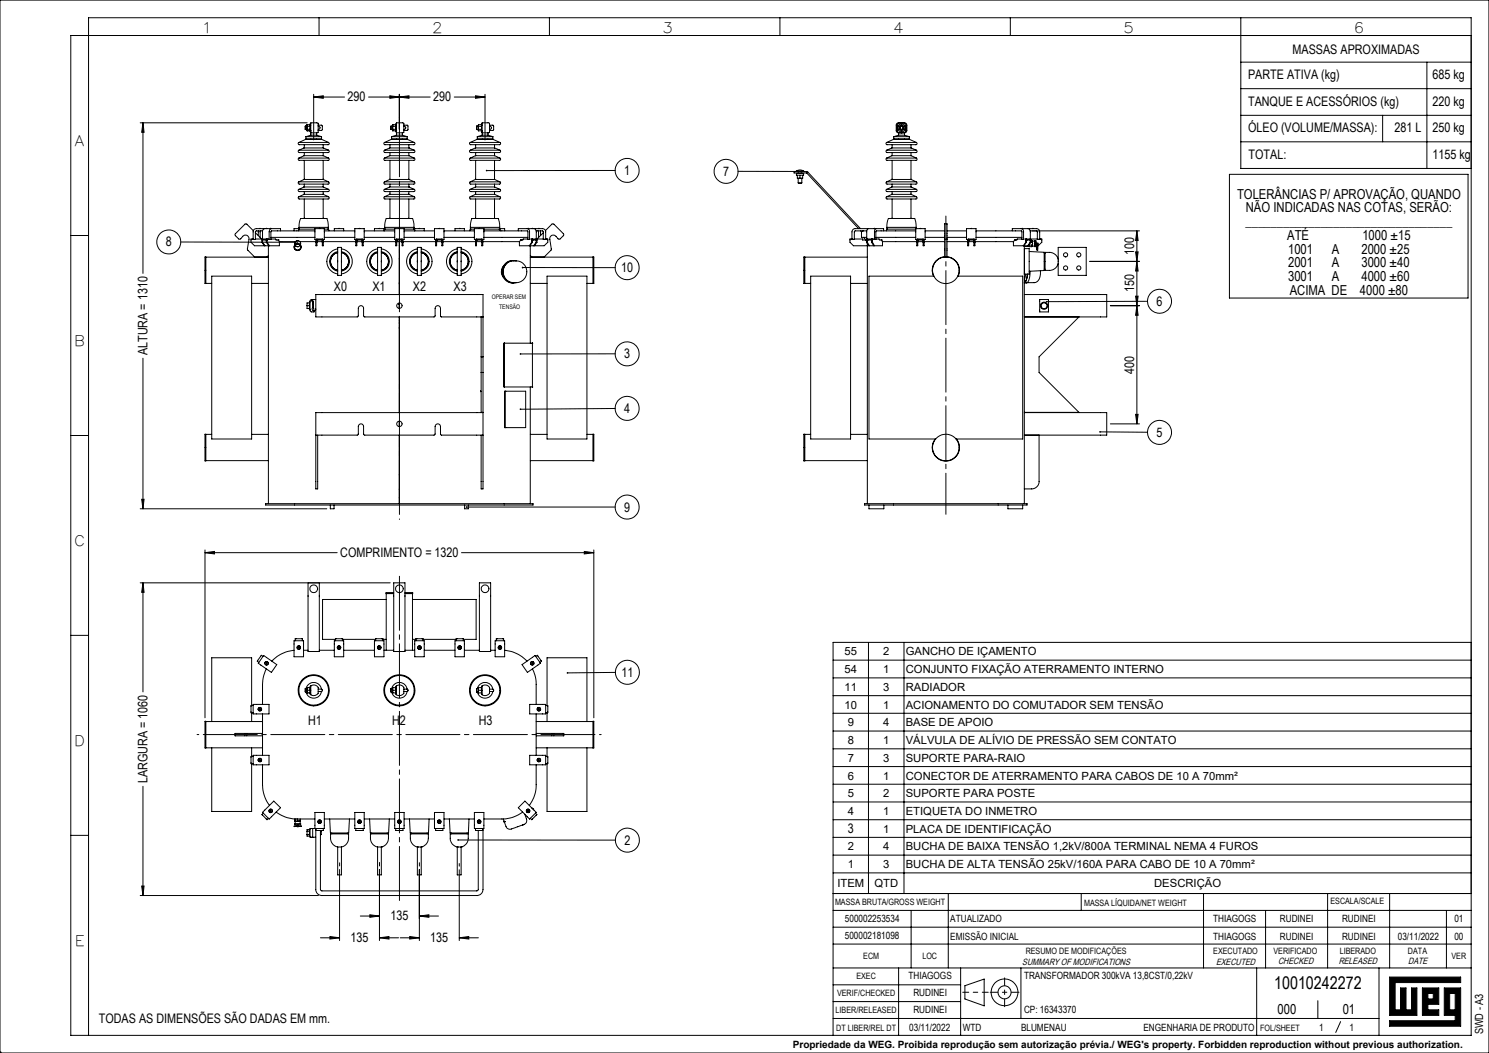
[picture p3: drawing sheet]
<svg xmlns="http://www.w3.org/2000/svg" width="420mm" height="297mm" viewBox="0 0 420 297" stroke-linecap="round" stroke-linejoin="round" font-family="sans-serif">
<defs><g id="words">
<text font-size="4.9" x="359.4" y="278.8">10010242272</text>
<g font-size="4.1">
<text x="56.9" y="9.2">1</text>
<text x="121.9" y="9.2">2</text>
<text x="186.9" y="9.2">3</text>
<text x="251.9" y="9.2">4</text>
<text x="316.9" y="9.2">5</text>
<text x="381.9" y="9.2">6</text>
<text x="21.1" y="41.2">A</text>
<text x="20.9" y="97.6">B</text>
<text x="20.9" y="154">C</text>
<text x="20.9" y="210.4">D</text>
<text x="21.1" y="266.8">E</text>
</g>
<g font-size="3.9">
<text x="348.9" y="56">TOLERÂNCIAS P/ APROVAÇÃO, QUANDO</text>
<text x="351.4" y="59.9">NÃO INDICADAS NAS COTAS, SERÃO:</text>
<text x="351.3" y="63.8">_________________________________</text>
<text x="363.1" y="67.7">ATÉ</text>
<text x="363.3" y="71.5">1001</text>
<text x="375.7" y="71.5">A</text>
<text x="384" y="71.5">2000 ±25</text>
<text x="384.3" y="67.7">1000 ±15</text>
<text x="363.3" y="75.4">2001</text>
<text x="375.7" y="75.4">A</text>
<text x="384" y="75.4">3000 ±40</text>
<text x="363.3" y="79.3">3001</text>
<text x="363.8" y="83.2">ACIMA DE</text>
<text x="375.7" y="79.3">A</text>
<text x="383.6" y="83.2">4000 ±80</text>
<text x="384" y="79.3">4000 ±60</text>
<text x="360.3" y="286">000</text>
<text x="378.7" y="286">01</text>
</g>
<g font-size="3.7">
<text x="364.6" y="15.3">MASSAS APROXIMADAS</text>
<text x="352" y="22.4">PARTE ATIVA (kg)</text>
<text x="404.1" y="22.4">685 kg</text>
<text x="98" y="28.6">290</text>
<text x="122.2" y="28.6">290</text>
<text x="352" y="29.8">TANQUE E ACESSÓRIOS (kg)</text>
<text x="404.1" y="29.8">220 kg</text>
<text x="352" y="37.3">ÓLEO (VOLUME/MASSA):</text>
<text x="393.3" y="37.3">281 L</text>
<text x="404.1" y="37.3">250 kg</text>
<text x="352.2" y="45">TOTAL:</text>
<text x="404.1" y="45">1155 kg</text>
<text x="176.1" y="49.3">1</text>
<text x="204" y="49.6">7</text>
<text x="46.8" y="69.5">8</text>
<text x="319.9" y="72" transform="rotate(-90 319.9 72)">100</text>
<text x="175.2" y="76.8">10</text>
<text x="94.2" y="82.1">X0</text>
<text x="105" y="82.1">X1</text>
<text x="116.5" y="82.1">X2</text>
<text x="128" y="82.1">X3</text>
<text x="319.9" y="82.5" transform="rotate(-90 319.9 82.5)">150</text>
<text x="326.2" y="86.2">6</text>
<text x="41.6" y="100.2" transform="rotate(-90 41.6 100.2)">ALTURA = 1310</text>
<text x="176.1" y="101.1">3</text>
<text x="319.9" y="105.4" transform="rotate(-90 319.9 105.4)">400</text>
<text x="176.1" y="116.5">4</text>
<text x="326.2" y="123.2">5</text>
<text x="176.1" y="144.3">9</text>
<text x="96" y="157.1">COMPRIMENTO = 1320</text>
<text x="175.3" y="190.9">11</text>
<text x="86.9" y="204.6">H1</text>
<text x="110.6" y="204.6">H2</text>
<text x="135" y="204.4">H3</text>
<text x="41.6" y="220.9" transform="rotate(-90 41.6 220.9)">LARGURA = 1060</text>
<text x="176.1" y="238.2">2</text>
<text x="239.2" y="234.9">3</text>
<text x="110.1" y="259.6">135</text>
<text x="98.9" y="265.8">135</text>
<text x="121.4" y="265.8">135</text>
<text x="27.9" y="288.5">TODAS AS DIMENSÕES SÃO DADAS EM mm.</text>
</g>
<g font-size="3.2">
<text x="238.2" y="184.9">55</text>
<text x="249.1" y="184.9">2</text>
<text x="255.5" y="184.9">GANCHO DE IÇAMENTO</text>
<text x="238.2" y="189.9">54</text>
<text x="249.1" y="189.9">1</text>
<text x="255.5" y="189.9">CONJUNTO FIXAÇÃO ATERRAMENTO INTERNO</text>
<text x="238.2" y="194.9">11</text>
<text x="249.1" y="194.9">3</text>
<text x="255.5" y="194.9">RADIADOR</text>
<text x="238.2" y="199.9">10</text>
<text x="249.1" y="199.9">1</text>
<text x="255.5" y="199.9">ACIONAMENTO DO COMUTADOR SEM TENSÃO</text>
<text x="239.1" y="204.9">9</text>
<text x="239.1" y="209.9">8</text>
<text x="249.1" y="204.9">4</text>
<text x="249.1" y="209.9">1</text>
<text x="255.5" y="204.9">BASE DE APOIO</text>
<text x="255.5" y="209.9">VÁLVULA DE ALÍVIO DE PRESSÃO SEM CONTATO</text>
<text x="239.1" y="214.9">7</text>
<text x="249.1" y="214.9">3</text>
<text x="255.5" y="214.9">SUPORTE PARA-RAIO</text>
<text x="239.1" y="219.9">6</text>
<text x="249.1" y="219.9">1</text>
<text x="255.5" y="219.9">CONECTOR DE ATERRAMENTO PARA CABOS DE 10 A 70mm²</text>
<text x="239.1" y="224.9">5</text>
<text x="249.1" y="224.9">2</text>
<text x="255.5" y="224.9">SUPORTE PARA POSTE</text>
<text x="239.1" y="229.9">4</text>
<text x="249.1" y="229.9">1</text>
<text x="255.5" y="229.9">ETIQUETA DO INMETRO</text>
<text x="239.1" y="239.9">2</text>
<text x="249.1" y="234.9">1</text>
<text x="249.1" y="239.9">4</text>
<text x="255.5" y="234.9">PLACA DE IDENTIFICAÇÃO</text>
<text x="255.5" y="239.9">BUCHA DE BAIXA TENSÃO 1,2kV/800A TERMINAL NEMA 4 FUROS</text>
<text x="239.1" y="244.9">1</text>
<text x="249.1" y="244.9">3</text>
<text x="255.5" y="244.9">BUCHA DE ALTA TENSÃO 25kV/160A PARA CABO DE 10 A 70mm²</text>
<text x="236.2" y="250.3">ITEM</text>
<text x="246.7" y="250.3">QTD</text>
<text x="325.6" y="250.3">DESCRIÇÃO</text>
<text x="418.3" y="291.8" transform="rotate(-90 418.3 291.8)">SWD - A3</text>
</g>
<g font-size="2.8">
<text x="238.3" y="260.2">500002253534</text>
<text x="268.1" y="260.2">ATUALIZADO</text>
<text x="342.2" y="260.2">THIAGOGS</text>
<text x="361" y="260.2">RUDINEI</text>
<text x="378.6" y="260.2">RUDINEI</text>
<text x="410.2" y="260.1">01</text>
<text x="238.3" y="265">500002181098</text>
<text x="268.1" y="265">EMISSÃO INICIAL</text>
<text x="342.2" y="265">THIAGOGS</text>
<text x="361" y="265">RUDINEI</text>
<text x="378.6" y="265">RUDINEI</text>
<text x="394.3" y="265">03/11/2022</text>
<text x="410.2" y="265">00</text>
<text x="256.3" y="276.2">THIAGOGS</text>
<text x="257.6" y="281">RUDINEI</text>
<text x="288.8" y="276.3">TRANSFORMADOR 300kVA 13,8CST/0,22kV</text>
<text x="257.6" y="285.8">RUDINEI</text>
<text x="288.8" y="285.6">CP: 16343370</text>
<text x="256.5" y="290.7">03/11/2022</text>
<text x="271.6" y="290.7">WTD</text>
<text x="288" y="290.8">BLUMENAU</text>
<text x="322.5" y="290.8">ENGENHARIA DE PRODUTO</text>
<text x="372.1" y="290.8">1</text>
<text x="380.7" y="290.8">1</text>
<text x="223.6" y="295.6">Propriedade da WEG. Proibida reprodução sem autorização prévia./ WEG's property. Forbidden reproduction without previous authorization.</text>
</g>
<g font-size="2.6">
<text x="288.4" y="272.1">SUMMARY OF MODIFICATIONS</text>
<text x="343" y="272.1">EXECUTED</text>
<text x="360.5" y="272">CHECKED</text>
<text x="377.6" y="272">RELEASED</text>
<text x="397.2" y="272">DATE</text>
</g>
<g font-size="2.5">
<text x="235.5" y="255.3">MASSA BRUTA/GROSS WEIGHT</text>
<text x="305.8" y="255.5">MASSA LÍQUIDA/NET WEIGHT</text>
<text x="375.3" y="255">ESCALA/SCALE</text>
<text x="289.3" y="269">RESUMO DE MODIFICAÇÕES</text>
<text x="342.2" y="269">EXECUTADO</text>
<text x="359.2" y="269">VERIFICADO</text>
<text x="377.9" y="268.9">LIBERADO</text>
<text x="397.2" y="269.1">DATA</text>
<text x="243.5" y="270.5">ECM</text>
<text x="260.2" y="270.5">LOC</text>
<text x="409.4" y="270.4">VER</text>
<text x="236.1" y="281">VERIF/CHECKED</text>
<text x="241.6" y="276.2">EXEC</text>
<text x="235.7" y="285.8">LIBER/RELEASED</text>
<text x="235.9" y="290.7">DT LIBER/REL DT</text>
<text x="355.4" y="290.8">FOL/SHEET</text>
</g>
<g font-size="1.8">
<text x="138.7" y="84.4">OPERAR SEM</text>
<text x="140.8" y="87.2">TENSÃO</text>
</g>
</g></defs>
<g fill="none" stroke="#000" stroke-width=".28">
<path d="M90 5v5M155 5v5M220 5v5M285 5v5M350 17.5h65M350 5v42.5h65M402.5 17.5v30M415 10h-395v282h395v-287h-390v287M39.5 34.6h47.1M40.3 34.6l.3 2.7h-.6zM40.3 34.6v42.5M86.1 35.6v.9"/>
<path d="M86.1 35.6h.5M86.1 36.5h.5M86.3 38.6v.6h4.4v-.6M86.3 38.6h4.4M86.6 35.3v1.5M86.6 36.9h.1M86.6 36.5v.4M86.6 35.2v.4M86.6 35.6v.9M86.6 36.9h.9M86.6 35.2h.1M86.6 36.5h.9"/>
<path d="M86.6 35.6h.9M86.6 35.2h.9M87.5 36.9h.1M87.5 36.5v.4M87.5 35.2v.4M87.5 35.6v.9M87.5 35.2h.1M87.5 36.8h.1M87.5 35.3h.1M87.7 38.1h1.6M87.7 37.5h1.6M87.7 34.9h-.2v2.3h.2"/>
<path d="M87.7 38.1l-1.4 .5M87.7 37.5v.6M87.7 39.2v.1M88.5 27.4l2.7-.4v.7zM88.5 26.6v12.9M88.5 27.4h8.7M89.3 39.2v.1M89.3 38.1l1.4 .5M89.3 37.5v.6M89.7 36.8v.5l-.4 .2M89.7 35.3a.64 .64 0 0 0-.2-.7 .64 .64 0 0 0-.7 0h-1.1v2.9M89.7 35.3h1l.2 .2v1.2l-1.2 .1"/>
<path d="M89.7 35.6h.1a.46 .46 0 0 1 .5 .5 .46 .46 0 0 1-.6 .4M89.7 35.3v1.5M104 27.4h17.4M110 27l2.6 .4-2.6 .3zM110.3 35.6v.9M110.3 35.6h.4M110.3 36.5h.4M110.5 38.6h4.4M110.5 38.6v.6h4.4v-.6M110.8 35.3v1.5M110.8 35.2v.4M110.8 35.6v.9"/>
<path d="M110.8 36.5v.4h.8M110.8 35.2h.1M110.8 36.5h.8M110.8 35.6h.8M110.8 35.2h.8M111.6 36.9h.1M111.6 35.2v.4M111.6 35.6v.9M111.6 36.5v.4M111.6 35.2h.1M111.7 36.8h.1M111.7 35.3h.1"/>
<path d="M111.8 38.1h1.7M111.8 37.5h1.7M111.8 34.9h-.1v2.3h.1M111.8 38.1l-1.3 .5M111.8 37.5v.6M111.9 39.2v.1M112.6 27.4l2.8-.4v.7zM112.6 26.6v9.9M113.5 39.2v.1M113.5 38.1l1.4 .5M113.5 37.5v.6M113.9 35.3a.64 .64 0 0 0-.3-.7 .64 .64 0 0 0-.7 0h-1.1v2.9"/>
<path d="M113.9 36.8v.5l-.4 .2M113.9 35.3h1l.2 .2-.1 1.2-1.1 .1M113.9 35.6h.1a.46 .46 0 0 1 .4 .5 .46 .46 0 0 1-.5 .4M113.9 35.3v1.5M128.1 27.4h8.7M134.1 27l2.7 .4-2.7 .3zM134.5 35.6v.9M134.5 35.6h.4M134.5 36.5h.4M134.6 38.6v.6h4.4v-.6M134.6 38.6h4.4M134.9 35.3v1.5"/>
<path d="M135 35.6v.9M135 36.5v.4h.8M135 35.2v.4M135 35.2h-.1M135 36.5h.8M135 35.6h.8M135 35.2h.8M135.8 36.9h.1M135.8 35.6v.9M135.8 36.5v.4M135.8 35.2v.4M135.8 35.2h.1"/>
<path d="M135.8 36.8h.1M135.8 35.3h.1M136 38.1h1.7M136 37.5h1.7M136 34.9h-.2v2.3h.2M136 38.1l-1.4 .5M136 37.5v.6M136 39.2v.1M136.8 26.6v12.9M137.6 39.2v.1M137.7 38.1l1.3 .5M137.7 37.5v.6"/>
<path d="M138.1 35.3a.64 .64 0 0 0-.3-.7 .64 .64 0 0 0-.7 0h-1.1v2.9M138.1 36.8v.5l-.4 .2M138.1 35.3h1l.1 .2v1.2l-1.1 .1M138.1 35.6a.46 .46 0 0 1 .5 .5 .46 .46 0 0 1-.5 .4M138.1 35.3v1.5M252.1 38.6h4.4M252.1 38.6v.6h4.4v-.6M253.5 38.1h1.6M253.5 37.5h.8M253.5 37.5v.6M253.5 38.1l-1.4 .5M253.5 39.2v.1"/>
<path d="M254.3 34.6h-.8a.61 .61 0 0 0-.7 .7v1.5a.61 .61 0 0 0 .7 .7M254.3 34.6a1.17 1.17 0 0 1 1.5 .7l-.1 1.9-.6 .3M254.3 34.6l-.9 .2-.4 .5 .1 1.7 .2 .3 1 .2M254.3 37.5h.8M254.3 34.6l.9 .2 .4 .5-.2 1.9-1.1 .3M255.1 39.2v.1M255.1 38.1l1.4 .5M255.1 37.5v.6M350 25h65M350 32.5h65M390 32.5v7.5M84.3 55.5a.4 .4 0 0 0-.1 .6 .4 .4 0 0 0 .6 0h7.7a.34 .34 0 0 0 .4-.2 .34 .34 0 0 0-.2-.4"/>
<path d="M84.3 51.3a.45 .45 0 0 0 0 .6 .45 .45 0 0 0 .6 0h7.6a.34 .34 0 0 0 .4-.2 .34 .34 0 0 0-.2-.4M84.3 53.4a.45 .45 0 0 0 0 .6 .45 .45 0 0 0 .6 0h7.6a.34 .34 0 0 0 .4-.2 .34 .34 0 0 0-.2-.4M84.3 40.2a.45 .45 0 0 0 0 .6 .45 .45 0 0 0 .6 0h7.6a.33 .33 0 0 0 .4-.2 .33 .33 0 0 0-.2-.4M84.3 42.4a.46 .46 0 0 0 0 .6 .46 .46 0 0 0 .6 0h5.4a3.7 3.7 0 0 0 2.6-.2l-.2-.4M84.3 44.6a.4 .4 0 0 0-.1 .6 .4 .4 0 0 0 .6 0h7.6a.35 .35 0 0 0 .5-.2 .35 .35 0 0 0-.2-.4M84.3 55.5h8.4M84.3 51.3h8.4M84.3 53.4h8.4M84.3 40.2h8.4M84.3 42.4h8.4M84.3 44.6h8.4M84.3 40.2l2-.9h4.3l2.1 .9"/>
<path d="M85.8 52.7h5.4M85.8 54.8h5.4M85.8 41.7h5.4M85.8 50.6h5.4M85.8 43.9h5.4M85.8 52.7l-1.5 .7M85.8 54.8l-1.5 .7M85.8 41.7l-1.5 .7M85.8 50.6l-1.5 .7M85.8 43.9l-1.5 .7M85.8 56.1l-.1 5.5M85.8 54v.8"/>
<path d="M85.8 40.8v.9M85.8 51.9v.8M85.8 45.2v5.4M85.8 43v.9M91.2 56.1l.1 5.5M91.2 54v.8M91.2 40.8v.9M91.2 51.9v.8M91.2 45.2v5.4M91.2 43v.9M91.2 43.9l1.5 .7M91.2 52.7l1.5 .7"/>
<path d="M91.2 54.8l1.5 .7M91.2 41.7l1.5 .7M91.2 50.6l1.5 .7M108.5 55.5a.4 .4 0 0 0-.1 .6 .4 .4 0 0 0 .6 0h7.6a.34 .34 0 0 0 .4-.2 .34 .34 0 0 0-.2-.4M108.5 51.3a.45 .45 0 0 0 0 .6 .45 .45 0 0 0 .6 0h7.5a.34 .34 0 0 0 .4-.2 .34 .34 0 0 0-.2-.4M108.5 53.4a.45 .45 0 0 0 0 .6 .45 .45 0 0 0 .6 0h7.5a.34 .34 0 0 0 .4-.2 .34 .34 0 0 0-.2-.4M108.5 40.2a.45 .45 0 0 0 0 .6 .45 .45 0 0 0 .6 0h7.6a.33 .33 0 0 0 .3-.2 .33 .33 0 0 0-.2-.4M108.5 42.4a.46 .46 0 0 0 0 .6 .46 .46 0 0 0 .6 0h5.4a3.7 3.7 0 0 0 2.5-.2l-.2-.4M108.5 44.6a.4 .4 0 0 0-.1 .6 .4 .4 0 0 0 .6 0h7.6a.35 .35 0 0 0 .4-.2 .35 .35 0 0 0-.2-.4M108.5 55.5h8.3M108.5 51.3h8.3M108.5 53.4h8.3"/>
<path d="M108.5 40.2h8.3M108.5 42.4h8.3M108.5 44.6h8.3M108.5 40.2l2-.9h4.3l2 .9M109.9 52.7h5.5M109.9 54.8h5.5M109.9 41.7h5.5M109.9 50.6h5.5M109.9 43.9h5.5M109.9 52.7l-1.4 .7M109.9 54.8l-1.4 .7M109.9 41.7l-1.4 .7"/>
<path d="M109.9 50.6l-1.4 .7M109.9 43.9l-1.4 .7M110 56.1l-.1 5.5M110 40.8l-.1 .9M110 54l-.1 .8M110 51.9l-.1 .8M110 45.2l-.1 5.4M110 43l-.1 .9M115.3 56.1l.1 5.5M115.3 40.8l.1 .9M115.3 54l.1 .8M115.3 51.9l.1 .8"/>
<path d="M115.3 45.2l.1 5.4M115.3 43l.1 .9M115.4 52.7l1.4 .7M115.4 54.8l1.4 .7M115.4 41.7l1.4 .7M115.4 50.6l1.4 .7M115.4 43.9l1.4 .7M132.6 55.5a.4 .4 0 0 0-.1 .6 .4 .4 0 0 0 .6 0h7.7a.33 .33 0 0 0 .4-.2 .33 .33 0 0 0-.2-.4M132.6 53.4a.45 .45 0 0 0 0 .6 .45 .45 0 0 0 .7 0h7.6a.33 .33 0 0 0 .3-.2 .33 .33 0 0 0-.2-.4M132.6 51.3a.45 .45 0 0 0 0 .6 .45 .45 0 0 0 .7 0h7.5a.33 .33 0 0 0 .4-.2 .33 .33 0 0 0-.2-.4M132.6 40.2a.45 .45 0 0 0 0 .6 .45 .45 0 0 0 .7 0h7.6a.33 .33 0 0 0 .3-.2 .33 .33 0 0 0-.2-.4M132.6 42.4a.46 .46 0 0 0 0 .6 .46 .46 0 0 0 .7 0h5.3a3.7 3.7 0 0 0 2.6-.2l-.2-.4"/>
<path d="M132.6 44.6a.4 .4 0 0 0-.1 .6 .4 .4 0 0 0 .6 0h7.6a.35 .35 0 0 0 .5-.2 .35 .35 0 0 0-.2-.4M132.6 55.5h8.4M132.6 53.4h8.4M132.6 51.3h8.4M132.6 40.2h8.4M132.6 42.4h8.4M132.6 44.6h8.4M132.6 40.2l2.1-.9h4.3l2 .9M134.1 52.7h5.4M134.1 54.8h5.4M134.1 50.6h5.4M134.1 41.7h5.4"/>
<path d="M134.1 43.9h5.4M134.1 52.7l-1.5 .7M134.1 54.8l-1.5 .7M134.1 50.6l-1.5 .7M134.1 41.7l-1.5 .7M134.1 43.9l-1.5 .7M134.2 56.1l-.2 5.5M134.2 54l-.1 .8M134.2 51.9l-.1 .8M134.2 45.2l-.1 5.4M134.2 40.8l-.1 .9M134.2 43l-.1 .9"/>
<path d="M139.5 56.1l.1 5.5M139.5 54v.8M139.5 51.9v.8M139.5 45.2v5.4M139.5 40.8v.9M139.5 43v.9M139.5 54.8l1.5 .7M139.5 52.7l1.5 .7M139.5 50.6l1.5 .7M139.5 41.7l1.5 .7M139.5 43.9l1.5 .7M173.5 48.1h-36.2"/>
<path d="M208.2 48.3l17.5 .1M224.6 48.3a1.8 1.8 0 0 1 2.1 0M224.6 48.3h2.1M224.6 48.3v.1M224.6 48.9h2.1v.5h-2.1zM224.9 49.4v.9h1.5v-.9M225.1 51.6h1.1M225.1 51.6l.2 .1 .9-.1M225.1 48.8v.1M225.1 50.3v1.3M225.6 49.4v.9M226.2 48.8v.1"/>
<path d="M226.2 50.3v1.3M226.7 48.3v.1M250.1 40.2a.42 .42 0 0 0 0 .6 .42 .42 0 0 0 .6 0h7.6a.33 .33 0 0 0 .4-.2 .33 .33 0 0 0-.2-.4M250.1 53.4a.42 .42 0 0 0 0 .6 .42 .42 0 0 0 .6 0h7.6a.33 .33 0 0 0 .4-.2 .33 .33 0 0 0-.2-.4M250.1 55.5a.43 .43 0 0 0 0 .6 .43 .43 0 0 0 .6 0h7.6a.33 .33 0 0 0 .4-.2 .33 .33 0 0 0-.2-.4M250.1 51.3a.42 .42 0 0 0 0 .6 .42 .42 0 0 0 .6 0h7.6a.33 .33 0 0 0 .4-.2 .33 .33 0 0 0-.2-.4M250.1 42.4a.44 .44 0 0 0 0 .6 .44 .44 0 0 0 .6 0h5.6a3.2 3.2 0 0 0 2.4-.2l-.2-.4M250.1 44.6a.43 .43 0 0 0 0 .6 .43 .43 0 0 0 .6 0h7.6a.33 .33 0 0 0 .4-.2 .33 .33 0 0 0-.2-.4M250.1 40.2h8.4M250.1 53.4h8.4M250.1 55.5h8.4M250.1 51.3h8.4"/>
<path d="M250.1 42.4h8.4M250.1 44.6h8.4M250.1 40.2l2-.9h4.3l2.1 .9M251.6 50.6h5.4M251.6 41.7h5.4M251.6 54.8h5.4M251.6 52.7h5.4M251.6 43.9h5.4M251.6 50.6l-1.5 .7M251.6 41.7l-1.5 .7M251.6 54.8l-1.5 .7M251.6 52.7l-1.5 .7"/>
<path d="M251.6 43.9l-1.5 .7M251.6 56.1l-.1 5.5M251.6 40.8v.9M251.6 54v.8M251.6 45.2v5.4M251.6 51.9v.8M251.6 43v.9M257 56.1l.1 5.5M257 40.8v.9M257 54v.8M257 45.2v5.4M257 51.9v.8"/>
<path d="M257 43v.9M257 50.6l1.5 .7M257 41.7l1.5 .7M257 54.8l1.5 .7M257 52.7l1.5 .7M257 43.9l1.5 .7M346.8 49.2h67.3v34.9h-67.3zM350 40h65M20 66.4h5M51 68.3h32.4M58.1 72.5h17.6M59.7 79.9l-1.9 .1v-6.7a.54 .54 0 0 1 .3-.8v7.5"/>
<path d="M59.7 77.9h11.3v45.9h-11.3zM71 79.9h4.7M71.3 67.4h-.5v.9l1 1h7v-1.1l-.3-.5M71.3 67.4h.1M71.4 67.4h.1M71.4 65l-1.8-1.8h-.5l-2.8 2.9 .1 .3 1.1 1.1 .3-.1 .7-.7a1 1 0 0 1 1.2-.3 1 1 0 0 1 .5 1.1l-.4 2.9 2 2.1h3.5l.4-.4M72 67.4h.1M72 65.6l1.8 1.8M72.1 67.4h3.5M72.9 65.1l-.1 1.3M73.3 64.5h.1M73.6 65.1l-.2 .2v1.7"/>
<path d="M73.9 68.3h.1M73.9 68.3l.7 1M74 68.3l.8 1M74.1 65.1l-2 .1-.1 2.4h-.6v-2.2a.85 .85 0 0 1 .9-.9h6.8v.6M74.1 67.4l-.2 .2v.7M74.7 64.5a.76 .76 0 0 0-.7 .9v2M75.1 67.4l.2 .2v.7M75.1 67.7h.1M75.1 67.7h-1.1v.6M75.1 68.3h.2M75.1 68.3l.7 1M75.1 67.7v.6"/>
<path d="M75.1 64.5h.1M75.3 68.3l.7 1M75.6 67.4h.1M75.7 69.3v72.8M76.3 64.5h.1M76.3 64.4v.1M76.4 67h12.4M76.4 67.4h1.3l.2 .3h.6M76.6 64.5a.82 .82 0 0 0-.7 .9v2.2M78.5 67.7h.1M83.2 69a.83 .83 0 0 1 .8-1.1 .83 .83 0 0 1 .7 1.1M83.2 68.3v.7"/>
<path d="M83.2 68.3h.1M83.2 68.3v.1M83.3 69.1a.81 .81 0 0 0 1.4 .1M83.4 69.4l-.1-.2 .7 .4M83.4 68.1l-4.6 .1M83.8 68.8l.2 .1M83.8 68.7v.1M83.8 68.7h.1M83.8 68.7a.99 .99 0 0 0-.7 1.5 .99 .99 0 0 0 1.7 0 .99 .99 0 0 0-.7-1.5M83.8 68.7a.99 .99 0 0 0-.8 1 .99 .99 0 0 0 1 1M83.8 68.8a.89 .89 0 0 0-.6 1.4 .89 .89 0 0 0 1.5 0 .89 .89 0 0 0-.6-1.4 .89 .89 0 0 1 .7 .9 .89 .89 0 0 1-.8 .9M83.9 69.6h.1"/>
<path d="M84 70.7h.1M84 67.9h.1M84 69.6h.1M84 68.6l-.2 .1M84 67.9a.82 .82 0 0 0-.8 1.1M84 68.6h.1M84 68.9h.1M84.3 64.4l-.1 .1M84.3 64.1l.3-1.9a.92 .92 0 0 1 1.3-.6h5.6a.6 .6 0 0 1 .9 .6l.2 1.9M84.3 64.1h8.3M84.3 64.1v.5h4.5M84.3 64.5h-1.4v.6"/>
<path d="M84.5 64.6l-.3 .5M84.6 68.2h4.5M88.8 65.1h-12.2l-.2 2.5h-2.4M89.1 68.3h.3M89.1 67.6h-.3v-3.1h2.7v3.1h-.3M89.4 67.7h.1M89.4 67.7v1.6h-.3v-1.6l.2-.3 1.8 .1 .1 1.8h-.3v-1.6M89.4 68.2h1.5M89.4 67.7h1.5M90.1 64.5h.1M90.9 67.7h.1M90.9 68.3h.3"/>
<path d="M91.2 68.2h9.2M91.5 65.1h8.6M91.5 67h8.6M92.4 64.6l.3 .2 .1 .3M92.6 64.1v.5h-1.1M93.2 73.7a2.51 2.51 0 0 0 2.1 2.5 2.33 2.33 0 0 1-2.1-2.5zM94.3 65.1v-.6h2.6v.6M95.3 73.6v.2M95.3 71.3a2.49 2.49 0 0 0-2.1 2.4M95.3 71.2a2.55 2.55 0 0 0-2.1 2.5M95.3 71a2.81 2.81 0 0 0-2.3 2.7 2.81 2.81 0 0 0 2.3 2.8M95.3 70.2a3.6 3.6 0 0 0-3.1 3.5 3.6 3.6 0 0 0 3.1 3.6"/>
<path d="M95.3 69.8h1v7.9h-1zM95.6 64.5h.1M96.3 73.6v.2M96.3 71.2a2.53 2.53 0 0 1 2.1 2.5 2.53 2.53 0 0 1-2.1 2.5 2.52 2.52 0 0 0 2-2.5 2.52 2.52 0 0 0-2-2.4M96.3 71a2.8 2.8 0 0 1 2.3 2.7 2.8 2.8 0 0 1-2.3 2.8M96.3 70.2a3.6 3.6 0 0 1 3 3.5 3.6 3.6 0 0 1-3 3.6M100.4 68.3h.2M100.4 67.6h-.3v-3.1h2.6v3.1h-.3M100.4 67.5l1.9-.1 .1 .3v1.6h-.2v-1.6h-1.6v1.6h-.2zM100.6 67.7h.1M100.6 68.2h1.6M101.4 64.5h.1"/>
<path d="M102.2 68.3h.2M102.4 68.2h9.2M102.7 65.1h8.6M102.7 67h8.6M105.6 65.1v-.6h2.7v.6M106.5 73.6v.2M106.5 71.2a2.53 2.53 0 0 0-2 2.5 2.53 2.53 0 0 0 2 2.5 2.52 2.52 0 0 1-2-2.5 2.52 2.52 0 0 1 2-2.4M106.5 71a2.81 2.81 0 0 0-2.3 2.7 2.81 2.81 0 0 0 2.3 2.8M106.5 70.2a3.6 3.6 0 0 0-3.1 3.5 3.6 3.6 0 0 0 3.1 3.6M106.5 69.8h1.1v7.9h-1.1zM106.9 64.5h.1M107.6 71.2a2.53 2.53 0 0 1 2 2.5 2.53 2.53 0 0 1-2 2.5 2.52 2.52 0 0 0 2-2.5 2.52 2.52 0 0 0-2-2.4"/>
<path d="M107.6 73.6v.2M107.6 71a2.8 2.8 0 0 1 2.2 2.7 2.8 2.8 0 0 1-2.2 2.8M107.6 70.2a3.6 3.6 0 0 1 3 3.5 3.6 3.6 0 0 1-3 3.6M108.5 64.1l.2-1.9a.92 .92 0 0 1 1.4-.6h5.6a.6 .6 0 0 1 .9 .6l.2 1.9M108.5 64.1h8.3M108.5 64.1v.5h2.8M108.7 64.6l-.3 .5M111.6 68.3h.3M111.7 67.6h-.4v-3.1h2.7v3.1h-.4M111.9 67.7h.1M111.9 67.7v1.6h-.3v-1.7l.2-.2 1.8 .1 .1 1.8h-.3v-1.6M111.9 68.2h1.5"/>
<path d="M111.9 67.7h1.5M112.6 79.7h.1M112.6 69.2h.1M112.6 64.5h.1M112.6 68.2v14.9M112.6 79.9h.1M112.6 73h.1M112.7 68.2v14.9M113.4 67.7h.1M113.4 68.3h.3M113.7 68.2h9.2M114 65.1h8.6"/>
<path d="M114 67h8.6M116.6 64.6l.3 .2v.3M116.8 64.1v.5h-2.8M117 65.1v-.6h2.7v.6M117.7 73.6v.2M117.7 71.2a2.54 2.54 0 0 0-2 2.5 2.54 2.54 0 0 0 2 2.5 2.53 2.53 0 0 1-2-2.5 2.53 2.53 0 0 1 2-2.4M117.7 71a2.81 2.81 0 0 0-2.2 2.7 2.81 2.81 0 0 0 2.2 2.8M117.7 70.2a3.6 3.6 0 0 0-3 3.5 3.6 3.6 0 0 0 3 3.6M117.7 69.8h1.1v7.9h-1.1zM118.3 64.5h.1M118.8 73.6v.2M118.8 71.2a2.53 2.53 0 0 1 2.1 2.5 2.53 2.53 0 0 1-2.1 2.5 2.52 2.52 0 0 0 2-2.5 2.52 2.52 0 0 0-2-2.4"/>
<path d="M118.8 71a2.81 2.81 0 0 1 2.3 2.7 2.81 2.81 0 0 1-2.3 2.8M118.8 70.2a3.6 3.6 0 0 1 3 3.5 3.6 3.6 0 0 1-3 3.6M122.9 68.3h.3M122.9 67.6h-.3v-3.1h2.6v3.1h-.3M123.2 67.7h.1M123.2 67.7v1.6h-.3v-1.7l.1-.2 1.9 .1v1.8h-.3v-1.6M123.2 68.2h1.4M123.2 67.7h1.4M123.9 64.5h.1M124.6 67.7h.1M124.6 68.3h.3M124.9 68.2h9.2"/>
<path d="M125.2 65.1h8.6M125.2 67h8.6M128.3 65.1v-.6h2.7v.6M129 73.6v.2M129 71.2a2.54 2.54 0 0 0-2 2.5 2.54 2.54 0 0 0 2 2.5 2.53 2.53 0 0 1-2-2.5 2.53 2.53 0 0 1 2-2.4M129 71a2.81 2.81 0 0 0-2.3 2.7 2.81 2.81 0 0 0 2.3 2.8M129 70.2a3.6 3.6 0 0 0-3.1 3.5 3.6 3.6 0 0 0 3.1 3.6M129 69.8h1.1v7.9h-1.1zM129.6 64.5h.1M130.1 73.6v.2M130.1 71.2a2.53 2.53 0 0 1 2 2.5 2.53 2.53 0 0 1-2 2.5 2.52 2.52 0 0 0 2-2.5 2.52 2.52 0 0 0-2-2.4M130.1 71a2.81 2.81 0 0 1 2.2 2.7 2.81 2.81 0 0 1-2.2 2.8"/>
<path d="M130.1 70.2a3.6 3.6 0 0 1 3 3.5 3.6 3.6 0 0 1-3 3.6M132.7 64.1l.2-1.9a.74 .74 0 0 1 1.1-.6h5.8a.6 .6 0 0 1 .9 .6l.2 1.9M132.7 64.1h8.2M132.7 64.1v.5h1.1M132.9 64.6l-.4 .5M134.1 68.3h.3M134.2 67.6h-.4v-3.1h2.7v3.1h-.4M134.4 67.7h.1M134.4 67.7v1.6h-.3v-1.7l.2-.2 1.8 .1 .1 1.8h-.3v-1.6M134.4 68.2h1.5M134.4 67.7h1.5M135.1 64.5h.1"/>
<path d="M135.9 67.7h.1M135.9 68.3h.3M136.2 68.2h10.3M136.5 67h12.4M140.8 64.6l.2 .2 .1 .3M140.9 64.1v.5h-4.4M140.9 64.5h1.4v.6M141 64.4v.1M142.1 74.9a2.61 2.61 0 0 0 0 3.4M143 74.3a3.2 3.2 0 0 1 2.6-.7 3.1 3.1 0 0 1 3 3.1 3.1 3.1 0 0 1-3 3 3.1 3.1 0 0 1-3.5-2.2 3.3 3.3 0 0 1 .9-3.2zM144.8 73.5l.8 .1M144.8 73.5a3.1 3.1 0 0 0-2.9 3.5 3.1 3.1 0 0 0 3.7 2.7"/>
<path d="M144.8 73.5a3.2 3.2 0 0 0-3.2 3.2 3.2 3.2 0 0 0 3.2 3.1M146.2 65.1v-.6h6.8a.9 .9 0 0 1 .9 .9v2.2h-.7v-2.4l-2-.1M146.9 67.7h.1M147.5 75.4l26 .1M148.7 64.5a.76 .76 0 0 1 .7 .9v2.2h-.5l-.1-2.5h-12.3M148.9 67.4h-1.3l-.1 .3h-.6M148.9 64.5h.1M149.6 79.9h4.7M149.6 72.5h17.7M149.6 69.3v27.5M150 68.3h.2M150 68.3l-.7 1"/>
<path d="M150.1 64.5h.1M150.1 64.4v.1M150.2 67.4l-.2 .9M150.2 67.7h.1M150.2 67.7v.6M150.2 67.7h1M150.2 68.3l-.7 1M150.6 64.5a.82 .82 0 0 1 .7 .9l.1 2.9M151.2 67.7h.1M151.2 67.7v.6M151.2 68.3h.2M151.2 68.3l-.7 1"/>
<path d="M151.4 68.3l-.7 1M151.7 65.1l.2 .2v1.7M151.9 64.5h.1M152.4 65.1l.1 1.3M153.2 67.4h.1M153.2 67.4h-3.5M153.2 65.6l-1.7 1.8M153.8 65l1.9-1.8h.5l2.8 3-1.2 1.3-.4-.1-.6-.7a1 1 0 0 0-1.2-.3 1 1 0 0 0-.5 1.1l.4 2.9-2 2.1h-3.5l-.4-.4M153.9 67.4h.1M154 67.4h.5v.9l-1 1h-7v-1.1l.4-.5M154 67.4h-.1M154.3 77.9h11.3v45.9h-11.3z"/>
<path d="M165.6 79.9l1.9 .1v-7.5h-.2v7.5M227 72.5h17.7M228.7 79.9l-2 .1v-6.7a.53 .53 0 0 1 .3-.8v7.5M228.7 77.9h11.2v45.9h-11.2zM239.9 79.9h4.8M240.3 67.4h-.6v.9l1 1h4M240.3 67.4h.1M241 67.4h2.3v.3h.9M242.3 64.5l-14.7-15.7h-3.6v-.4h3.8l14.9 16.1M242.8 65.1l.2 .3M243.3 65.1v.1M243.5 65.1l-.5 .4v1.5h1.5"/>
<path d="M243.6 67l.8 .8M244.2 67.7h.1M244.2 67.7l.2 .2M244.4 68.3h.3M244.7 67.7h.1M244.7 67.7h1.2M244.7 67.7v.6M244.7 68.8v73.3M244.7 68.3l.5 1M244.8 64.5h-3.6a.9 .9 0 0 0-.9 .9v2.2h.7l.1-2.4 3.4-.1M245.9 67.4l.2 .2v.7M245.9 67.7h.1"/>
<path d="M245.9 68.3h.2M245.9 68.3l.6 1M245.9 67.7v.6M246.1 68.3l.6 1M246.3 67.4h-1.8l-.1 .9M246.3 67.4h.1M246.6 64.5h.1M246.7 64.4v.1M247.1 67h11.2M247.1 67.4h.9l.1 .3h.5M247.2 64.5a.74 .74 0 0 0-.5 .9v2.2h.4l.1-2.5h11.1M248.6 67.7h.1"/>
<path d="M248.6 67.7l.3 .5v1.1h-3.9l-.6-1M248.9 68.2h9.7M249.2 65.1v-.6h-4.2a.74 .74 0 0 0-.5 .9v2.1M250.2 64.1v-.9a1.72 1.72 0 0 1 .6-1.6h6.6a.56 .56 0 0 1 .6 .1 .56 .56 0 0 1 .2 .5l.2 1.9M250.2 64.1h8.2M250.2 64.1v.5h8M250.3 64.6l-.3 .5M258.4 64.1v.4M258.6 68.3h.3M258.6 67.6h-.3v-3.1h2.6v3.1h-.3M258.8 67.4l1.8 .1 .1 1.8h-.3v-1.6h-1.5v1.6h-.3v-1.7zM258.9 67.7h.1"/>
<path d="M258.9 68.2h1.5M259.6 64.5h.1M260.4 68.3h.3M260.7 68.2h5.8M260.9 65.1h5.6M260.9 67h5.6M263.4 77.9h-18.3v45.9h18.8M266.5 67.5v-4.4h.6v4.4M266.5 67.5v5h.6v-5M266.5 72.4a3.8 3.8 0 0 0-3.2 5.5M266.5 67.5h.6M267.1 72.4a3.8 3.8 0 0 1 3.1 5.5"/>
<path d="M267.1 65.1h5.5M267.1 67h5.5M267.1 68.2h5.8M270.2 77.9h18.3v45.9h-18.8M272.9 68.3h.3M273 67.6h-.4v-3.1h2.7v3.1h-.3M273.2 67.7v1.6h-.3v-1.7l.2-.2 1.9 .1v1.8h-.3v-1.6M273.2 67.7h.1M273.2 68.2h1.5M273.2 67.7h1.5M273.9 64.5h.1M274.7 67.7h.1"/>
<path d="M274.7 68.3h.3M275 68.2h10.9M275.3 67h13M285.5 65.1v-.6h6.8a.9 .9 0 0 1 1 .9v2.2h-.7v-2.3l-.3-.2M286.2 67.7h.1M286.2 67.7l-.3 .5v1.1h4.2l.7-1M288.1 64.5a.76 .76 0 0 1 .6 .9v2.2h-.4l-.2-2.5h-12.8M288.3 67.4h-1.4l-.1 .3h-.6M288.3 64.5h.1M288.9 69.5h1.2M288.9 70.4h.1M288.9 77.1h.1"/>
<path d="M288.9 69.3v72.8M288.9 79.7h.1M289 70.1h1.3v7.2h-1.3zM289.1 79.1v.1zM289.1 79.5h.1M289.3 77.3l-.4 1.5M289.3 68.3h.2M289.3 68.3l-.7 1M289.5 67.7h.1M289.5 67.4l-.2 .9M289.5 67.7h1.1M289.5 68.3l-.7 1"/>
<path d="M289.5 67.7v.6M289.8 77.7l-.1 .2M289.9 64.5a.82 .82 0 0 1 .7 .9l.2 2.9M290.1 69.3v.2M290.1 69.4h.1M290.1 69.4v.1M290.2 69.4l.8 .2M290.2 69.1h.1M290.3 70.9l4.2 .3v5.1l-4.2 .2M290.3 69.1l-.1 .1 .1 .4M290.3 69.1h.8M290.5 76.5a3.5 3.5 0 0 1-1 3.3h-.6l.5-.6 .4-1.9-.3 1.8-.6 .6"/>
<path d="M290.6 67.7h.1M290.6 68.3h.2M290.6 67.7v.6M290.6 68.3l-.7 1M290.8 67.9h.3v.4M290.8 68.3h.3M291 69.6h.1M291.1 69.1l.1 .4-.2 .1M291.1 68.3l.1 .2-.1 .6M291.1 67.9l.1 1.5M291.2 69.4l-.1 .1M291.2 69.4h.7"/>
<path d="M291.3 64.5h.1M291.9 67.9l.3 .1v1.5l-.3 .1M291.9 68v1.6v-.2M291.9 68v1.4M291.9 68h-.7v1.4M292.2 68.6h.6l-.1 .3M292.2 68.9h.4M292.2 69.3h.4M292.6 68.7l.1 .4-.1 1.6M292.6 68.7v2v-1.8M292.6 68.7v1.9v-1.7M292.6 67.4h.1"/>
<path d="M292.6 67.4h-3.5M293.3 67.4h.1M293.3 67.4h.6v.9l-1.2 1M293.5 76.4a2.86 2.86 0 0 1-1.7 3.3h-2.1M294.5 71.5h.3M294.5 75.9h.3M298.5 73.2a2.54 2.54 0 0 0-2.5-2h-1.2v5.1h1.2a2.54 2.54 0 0 0 2.5-2M298.5 69.8h7.9v7.9h-7.9zM307.4 73.7h14M320.3 71h.7l-.3 2.7zM320.7 65.1v54.5M320.7 73.7l.3 2.7h-.7z"/>
<path d="M320.7 65.1l.3 2.7h-.7zM321.4 65.1h-30.8M86.6 86.2h.7M87.3 86.2v1h.2M87.3 85.4h-.7v1.6h.7M87.5 85.2h-.2v1M88.2 86.7h.2M88.2 85.7h.2M89.1 84.5h-.8a.24 .24 0 0 0-.2 .3 .24 .24 0 0 0 .3 .1l.1 2.2a.28 .28 0 0 1-.1 .4 .28 .28 0 0 1-.3-.3l.1-2a.38 .38 0 0 1-.3-.4 .38 .38 0 0 1 .3-.3h-.4l-.3 .3v2.8l.2 .3 .9 .1 .1-.3h-.2l.4-.1 .2-.5M89.1 83.1h47.1v33.2h-.5v-26.9h.5h-11.7l-.3-.2v-2.2a.76 .76 0 0 0-.7-.8 .76 .76 0 0 0-.8 .8v2.1l-.2 .3h-19.7l-.2-.3v-2.1a.74 .74 0 0 0-.8-.8 .74 .74 0 0 0-.7 .8v2.1l-.3 .3h-11.7zM112.6 80.1h.1M112.6 86.4h.1"/>
<path d="M112.6 90.5h.1M112.6 85.5v1.5M112.6 89.4v27M112.6 91.2h.1M112.6 85.9h.1M112.6 90.9h.1M112.6 92.6h.1M112.7 85.5v1.5M112.7 89.4v27M112.7 92.3l-.1 .1M112.7 85.8l-.1 .1M142.2 96.8v12.3l7.9 .1"/>
<path d="M142.2 96.9h.1M142.3 96.8h7.8M150.1 96.8l.1 .1zM150.2 96.9v12.2M173.5 99.8h-26.7M288.9 83.1h23.3v6.3h-23.3M293.3 84.5h2.4v3.5h-2.4zM294 85.4h1l.4 .8-.4 .8h-1l-.4-.8zM304.3 89.4l-11.2 11.2v4.5l11.2 11.2h-15.4M313.2 86.2h8.2M320.3 83.5h.7l-.3 2.7zM320.7 86.2l.3 2.7h-.7z"/>
<path d="M323.7 85l-28.5 .1M40.3 101v42.5M112.6 118.8v1.5M112.7 118.8v1.5M135.5 110.3l.1 .2zM135.6 110.3v.2M135.7 105.1h.5M135.7 100.6h.5M142.2 109.1v-12.3l.1 12.3M142.4 110.3h5.9v10.3h-5.9M142.4 110.3h.1M142.4 110.3v10.3"/>
<path d="M149.6 109.1v33M173.5 115.2l-26.7 .2M288.9 116.4h23.3v6.3h-23.3M289.1 116.3v.1M313.2 119.6h8.2M320.3 116.9h.7l-.3 2.7zM20 122.8h5M58.1 122.5v7.5h-.3v-7.5h1.9M58.1 129.9h17.6M71 122.5h4.7M89.1 122.7h11.7l.3-.3v-2.1a.74 .74 0 0 1 .7-.8 .74 .74 0 0 1 .8 .8v2.1l.2 .3h19.7l.2-.3v-2.1a.76 .76 0 0 1 .8-.8 .76 .76 0 0 1 .7 .8v2.2l.3 .2h11.7M89.6 122.7v15.2h-.5v-21.5h47.1v21.5h-.5v-15.2"/>
<path d="M112.6 122.7v19.4M112.6 133.9h.1M112.6 138h.1M112.7 122.7v19.4M142.4 120.6h.1M149.6 122.5h4.7M149.6 129.9h17.7M167.3 122.5v7.5h.2v-7.5h-1.9M227 122.5v6.8a.41 .41 0 0 1 .1 .4 .41 .41 0 0 1-.4 .3v-7.5h2M227 129.9h17.7M239.9 122.5h4.8M263.8 123.8a3.8 3.8 0 0 0 .4 5.2 3.8 3.8 0 0 0 5.2 0 3.8 3.8 0 0 0 .4-5.2"/>
<path d="M293.1 122.7v13.1a2.1 2.1 0 0 1-2.1 2.1h-2.1M310.3 121.8l13.4 .1M39.5 143.5h52.7M40 140.8h.6l-.3 2.7zM57.8 155.9l2.7-.4v.7zM57.8 155.1v47.4M57.8 155.9h37.3M74.9 142.1h75.5v.3h-75.5zM93.2 142.4v1.1h1v-1.1M112.6 140.4h.1M130.2 155.9h37.3M131.1 142.4v1.1h1v-1.1"/>
<path d="M131.6 143h41.9M164.8 155.5l2.7 .4-2.7 .3zM167.5 155.1v47.4M243.9 142.1h45.8v.3h-45.8zM245.1 142.4v1.1h4.2v-1.1M284.3 142.4v1.1h4.2v-1.1M20 179.2h5M39.5 164.4h70.6M40.3 164.4l.3 2.7h-.6zM40.3 164.4v30.8M86.9 164.4v19.4h3.2v-19.4M108.9 167.4v16"/>
<path d="M108.9 169.1h-17.9v11.2h3.6M111.1 164.4h3.1v19.4h-3.1zM111.1 167.1h-2.2v.3h2.2M114.2 167.1h1.4a.51 .51 0 0 1 .8 .3h-2.2M116.3 167.4v16M116.3 169.1h18v11.2h-3.6M135.2 164.4h3.2v19.4h-3.2zM71 199v-13.5h-11.3v18M71.4 198.7h4.5v2.7h-4.5zM71.4 199h-.6v2h.6M73.3 200h.1M74.2 185.1l-.5-.3-1 1.5-.1 .2 .4 .3"/>
<path d="M74.4 184.9l3.7 2.6-1.5 2.1-3.8-2.5zM75.1 188.7l-.1 .2a10 10 0 0 0-1 4.2v5.6M75.2 187v.1zM82.9 180.7h2.7v4.5h-2.7zM82.9 183.4a9.7 9.7 0 0 0-6.2 3.1M83.3 180.7v-.5h2v.5M84.3 182.6h.1M85.6 183.4h1.3M86.1 194.2v1M86.1 194.2h.5M86.1 195.2h.5M86.3 194.2a2.21 2.21 0 0 1 2.3-1.7 2.21 2.21 0 0 1 2.1 1.9"/>
<path d="M86.6 195.4h.1M86.6 194v1.4M86.6 194h.1M86.6 194v.7M86.6 194.7v.7M86.6 195.4h.9M86.6 194h.9M86.6 194.7h.9M87.5 194h.1M87.5 194.7v.7M87.5 194v.7M87.5 195.4h.1"/>
<path d="M87.7 193.5a1.38 1.38 0 0 1 1.7 0 1.38 1.38 0 0 1 .3 1.7 1.2 1.2 0 0 1-.8 .9 1.2 1.2 0 0 1-1.2-.3zM87.7 193.6h-.2v2.2h.2M89.7 195h1M89.7 194.4h1M90.1 183.4h4.2M90.7 194.4l.2 .2v.3l-.2 .1M90.7 195a2.21 2.21 0 0 1-2.1 1.9 2.21 2.21 0 0 1-2.3-1.7M94.3 180.7h2.6v4.5h-2.6zM94.6 180.7v-.5h2.1v.5M95.6 182.6l.1 .1zM96.7 180.3h9.2M96.9 183.4h8.7"/>
<path d="M105.6 180.7h2.7v4.5h-2.7zM105.9 180.7v-.5h2.1v.5M107 182.6h.1M108 180.3h.9M108.3 183.4h2.8M110.3 194.2v1M110.3 194.2h.4M110.3 195.2h.4M110.5 194.2a2.21 2.21 0 0 1 2.2-1.7 2.21 2.21 0 0 1 2.1 1.9M110.8 194v1.4M110.8 195.4h.1M110.8 194h.8"/>
<path d="M110.8 194v.7M110.8 194.7v.7M110.8 195.4h.9M110.8 194.7h.8M111.6 194h.1M111.6 194.7v.7M111.6 194v.7M111.7 194h.1M111.7 195.4h.1M111.8 193.5a1.38 1.38 0 0 1 1.7 0 1.38 1.38 0 0 1 .4 1.7 1.2 1.2 0 0 1-.8 .9 1.2 1.2 0 0 1-1.3-.3zM111.8 193.6h-.1v2.2h.1M113.9 195h.9"/>
<path d="M113.9 194.4h.9M114.2 183.4h2.8M114.8 194.4l.3 .2-.1 .3-.2 .1M114.8 195a2.21 2.21 0 0 1-2.1 1.9 2.21 2.21 0 0 1-2.2-1.7M116.3 180.3h1M117 180.7h2.7v4.5h-2.7zM117.3 180.7v-.5h2v.5M118.3 182.6h.1M119.3 180.3h9.4M119.7 183.4h8.6M128.3 180.7h2.7v4.5h-2.7zM128.7 180.7v-.5h2v.5"/>
<path d="M129.6 182.6l.1 .1zM131 183.4h4.2M134.5 194.2v1M134.5 194.2h.4M134.5 195.2h.4M134.7 194.2a2.21 2.21 0 0 1 2.2-1.7 2.21 2.21 0 0 1 2.1 1.9M134.9 194v1.4M134.9 195.4h.1M134.9 194h.9M135 194v.7M135 194.7v.7M135 195.4h.8"/>
<path d="M135 194.7h.8M135.8 194h.1M135.8 194.7v.7M135.8 194v.7M135.8 195.4h.1M136 193.5a1.38 1.38 0 0 1 1.7 0 1.38 1.38 0 0 1 .4 1.7 1.2 1.2 0 0 1-.9 .9 1.2 1.2 0 0 1-1.2-.3zM136 193.6h-.2v2.2h.2M138.1 195h.9M138.1 194.4h.9M138.4 183.4h1.3M139 194.4l.2 .2v.3l-.2 .1M139 195a2.21 2.21 0 0 1-2.1 1.9 2.21 2.21 0 0 1-2.2-1.7"/>
<path d="M139.7 180.7h2.6v4.5h-2.6zM140 180.7v-.5h2.1v.5M141 182.6h.1M142.3 183.4a9.7 9.7 0 0 1 6.4 3.1M147.2 187.5l3.7-2.6 1.6 2.2-3.7 2.5zM149.4 198.7h4.5v2.7h-4.5zM150.1 187v.1zM150.2 188.7a8.9 8.9 0 0 1 1 4.4v5.6M151.1 185.1l.5-.3 1.2 1.7-.5 .3M151.9 200h.1M153.9 199h.6v2h-.6M154.3 199v-13.5h11.3v18"/>
<path d="M173.6 189.6l-13.5 .2M235 186.2h180M235 191.2h180M235 196.2h180M245 181.2v70.8M255 181.2v70.8M415 181.2h-180v110.8M57.8 203.4a.52 .52 0 0 1 .3 .9v6a.43 .43 0 0 1-.3 .7zM58.1 203.5h15.9M58.1 210.9h15.9M59.7 210.9v18h11.3v-13.5M71 201v2.5"/>
<path d="M71 210.9v2.5M71.4 213h4.5v2.7h-4.5zM71.4 213.4h-.6v2h.6M73.3 214.3h.1M74 215.7v5.6a9.7 9.7 0 0 0 2 5.9M74 206.9h-7.7v.6h7.7M74 201.4v11.6M149.4 213h4.5v2.7h-4.5zM151.2 215.7v5.6a9.4 9.4 0 0 1-1.9 5.9M151.2 206.9h7.8v.6h-7.8M151.2 201.4v11.6M151.2 203.5h16.1"/>
<path d="M151.2 210.9h16.1M151.9 214.3h.1M153.9 213.4h.6v2h-.6M154.3 201v2.5M154.3 210.9v2.5M165.6 210.9v18h-11.3v-13.5M167.3 203.4a.43 .43 0 0 1 .2 .7v6a.52 .52 0 0 1-.2 .9zM235 201.2h180M235 206.2h180M235 211.2h180M235 216.2h180M20 235.6h5"/>
<path d="M40.3 221.8v30.8M74.2 229l3-3 1.9 1.8-3.2 3.2-1.9-1.9zM74.3 229.3l-.4 .5 1.4 1.4 .4-.4M76.3 228.7h.1M77.9 229.1l.2 .1a9.6 9.6 0 0 0 5.6 1.8h5.1M83.1 232.3h1.7v.3l-1.6 .1zM83.2 231.6h.1M83.2 231.5v.1zM83.2 231v.5M83.3 231.6h1.4v.7M83.3 231.6v.7M83.8 233l-.8 .1h.8"/>
<path d="M84 231.5l-.3 .1-.5-.1M84 231.5l.3 .1 .4-.1M84 231v.5M84.1 232.6v.6h-.3v-.5M84.1 233h.9l-.9 .1M84.7 231.5l-.1 .1M84.7 231v.5M86.6 235.4h.7M86.6 234.5h.7M87.3 234h-.7v1.8h.7M87.5 233.9h-.2v2h.2M88.2 236.1h.9"/>
<path d="M88.2 233.7v2.4M88.8 233.7v-4.5h2.7v4.5h-4v2.4h.7M89.1 233.7v17.2a1.69 1.69 0 0 0 1.7 1.7h43.7a1.75 1.75 0 0 0 1.7-1.7v-17.2M89.1 233.7v.5h2.1v-.5M90.1 231.7l.1 .1zM90.4 234.4h.2v1h-.2M90.4 234.2v16.7l.4 .4 43.9-.1 .2-.3v-16.7M90.4 231.4v.8M91.5 231h8.6M93 231l.2 3.9h5.2l.2-3.9M93.2 235.2h5.1v1.2a2.54 2.54 0 0 1-2 2.5h-1.1a2.54 2.54 0 0 1-2-2.5zM93.6 234.9v.3"/>
<path d="M95.2 238.9v7.9h1.1v-7.9M96.3 238.9h.1M98 234.9v.3M100.1 229.2h2.6v4.5h-2.6zM100.4 233.7v.5h2v-.5M101.4 231.7l.1 .1zM102.7 231h8.6M104.2 231l.3 3.9h5.1l.2-3.9M104.8 234.9v.3M106.5 238.9a2.54 2.54 0 0 1-2-2.5v-1.2h5.1v1.2a2.53 2.53 0 0 1-2 2.5M106.5 238.9h1.1M106.5 238.9v7.9h1.1v-7.9"/>
<path d="M107.6 238.9h.1M109.2 234.9v.3M111.3 229.2h2.7v4.5h-2.7zM111.6 233.7v.5h2.1v-.5M112.6 231.7l.1 .1zM114 231h8.6M115.5 231l.2 3.9h5.2l.1-3.9M116.1 234.9v.3M117.7 238.9a2.54 2.54 0 0 1-2-2.5v-1.2h5.1v1.2a2.53 2.53 0 0 1-2 2.5M117.7 238.9h.1M117.7 238.9v7.9h1.1v-7.9M117.7 238.9h1.1"/>
<path d="M118.8 238.9h.1M120.5 234.9v.3M122.6 229.2h2.6v4.5h-2.6zM122.9 233.7v.5h2v-.5M123.9 231.7h.1M125.2 231h8.6M126.8 231l.2 3.9h5.1l.2-3.9M127.4 234.9v.3M129 238.9a2.45 2.45 0 0 1-2-2.5v-1.2h5.1v1.2a2.53 2.53 0 0 1-2 2.5M129 238.9h.1M129 238.9v7.9h1.1v-7.9M129 238.9h1.1"/>
<path d="M129.2 236.9l44.4 .1M130.1 238.9h.1M131.7 234.9v.3M133.8 229.2h2.7v4.5h-2.7zM134.1 233.7v.5h2.1v-.5M134.9 231.4v.8M135.1 231.7h.1M142 231l.7 2.1a1.54 1.54 0 0 0 2.4 .4l2.3-.8M142.2 231.6v.2M142.2 231.8h.1M142.2 231.8l.1 .1M146.2 227.8l1.9-1.8 3.2 3.1-1.9 1.9z"/>
<path d="M147.4 229.1a9.4 9.4 0 0 1-5.8 1.9h-5.1M147.4 232.7h.1M148 229.7l.5 1.3a1.29 1.29 0 0 1-1.1 1.7M148.9 228.7v.1M148.9 228.7l-.4 .2M148.9 228.7h.1M149 228.7l-.1 .1M149.2 228.3l-.7 .4M149.3 228.5l-.8 .3M149.4 228.5l-.4 .2M150.1 227.9v.1M150.2 228.1h.1"/>
<path d="M151 229.3l.4 .5-1.4 1.4-.4-.4M235 221.2h180M235 226.2h180M235 231.2h180M235 236.2h180M39.5 252.6h50.3M40 249.9h.6l-.3 2.7zM95.8 245.2v20.1M101.6 258.4h5.4M104.3 258l2.7 .4-2.7 .3zM107 245.2v20.1M118.3 258.4l2.7-.4v.7z"/>
<path d="M118.3 245.3v20M118.3 258.4h5.4M129.5 245.3v20M235 241.2h180M235 246.2h180M235 256.8h180M257 256.8v16.2M267.5 252v21M305 252v4.8M339.5 252v21M357 256.8v16.2M374.5 252v21"/>
<path d="M392 252v21M408 256.8v16.2M415 252h-180M90.4 264.5h5.4M93.1 264.2l2.7 .3-2.7 .4zM107 264.5l2.7-.3v.7zM107 264.5h5.4M112.9 264.5h5.4M115.6 264.2l2.7 .3-2.7 .4zM129.5 264.5l2.7-.3v.7zM129.5 264.5h5.4M235 273h180"/>
<path d="M235 261.5h180M235 266.3h180M235 277.8h36M253.5 273v19M271 273v19M272.2 278l5.4-1.8v7.5l-5.4-1.9zM288 273v14.3M354.5 273v19M389 273v19M392 275.6h20v1.5h-18.5v7.7h1.5v-6.1h1.6v6.1h1.5v-6.1h1.6v7.7h-7.7zM401.2 278.7h4.6v4.6h-3v1.5h3v1.6h-4.6zM0 297v.1"/>
<path d="M.4 296.6l-.4 .5 420-.1v-297h-420v297.1M235 287.3h154M235 282.5h36M371.7 282.3v5M378.1 288.1l-1.3 3.1M392 287.9h18.5v-1.5h-3.1v-7.7h4.6v10.8h-20zM402.8 280.2h1.5v1.6h-1.5zM408.9 280.2h1.6v4.6h-1.6z"/>
<circle cx="254.3" cy="36.1" r=".42"/>
<circle cx="254.3" cy="36.1" r="1.13"/>
<circle cx="254.3" cy="36" r=".5"/>
<circle cx="254.3" cy="36" r=".86"/>
<circle cx="176.9" cy="48.1" r="3.4"/>
<circle cx="204.8" cy="48.3" r="3.4"/>
<circle cx="47.6" cy="68.2" r="3.4"/>
<circle cx="84" cy="68.7" r=".17"/>
<circle cx="176.9" cy="75.5" r="3.4"/>
<circle cx="266.8" cy="76.2" r="3.7"/>
<circle cx="300.6" cy="75.6" r=".59"/>
<circle cx="300.6" cy="71.9" r=".59"/>
<circle cx="304.3" cy="75.6" r=".58"/>
<circle cx="304.3" cy="71.9" r=".58"/>
<circle cx="112.7" cy="86.2" r=".75"/>
<circle cx="176.9" cy="99.8" r="3.4"/>
<circle cx="294.5" cy="86.2" r=".99"/>
<circle cx="327" cy="85" r="3.4"/>
<circle cx="112.7" cy="119.5" r=".76"/>
<circle cx="176.9" cy="115.2" r="3.4"/>
<circle cx="266.8" cy="126.2" r="3.8"/>
<circle cx="327" cy="121.9" r="3.4"/>
<circle cx="176.9" cy="143" r="3.4"/>
<circle cx="88.5" cy="166.1" r="1.09"/>
<circle cx="112.7" cy="166.1" r="1.08"/>
<circle cx="136.8" cy="166.1" r="1.08"/>
<circle cx="75.2" cy="187.1" r=".46"/>
<circle cx="75.2" cy="187.1" r=".5"/>
<circle cx="84.3" cy="182.6" r=".51"/>
<circle cx="84.3" cy="182.6" r=".46"/>
<circle cx="88.5" cy="194.7" r="4.4"/>
<circle cx="88.5" cy="194.7" r="4.2"/>
<circle cx="95.6" cy="182.6" r=".5"/>
<circle cx="95.6" cy="182.6" r=".47"/>
<circle cx="107" cy="182.6" r=".51"/>
<circle cx="107" cy="182.6" r=".46"/>
<circle cx="112.6" cy="194.7" r="4.4"/>
<circle cx="112.7" cy="194.7" r="4.2"/>
<circle cx="118.3" cy="182.6" r=".51"/>
<circle cx="118.3" cy="182.6" r=".46"/>
<circle cx="129.7" cy="182.6" r=".5"/>
<circle cx="129.7" cy="182.6" r=".47"/>
<circle cx="136.8" cy="194.7" r="4.4"/>
<circle cx="136.8" cy="194.7" r="4.2"/>
<circle cx="141" cy="182.6" r=".51"/>
<circle cx="141" cy="182.6" r=".46"/>
<circle cx="150.1" cy="187.1" r=".46"/>
<circle cx="150.1" cy="187.1" r=".5"/>
<circle cx="177" cy="189.6" r="3.4"/>
<circle cx="73.3" cy="214.4" r=".45"/>
<circle cx="73.3" cy="200" r=".46"/>
<circle cx="73.3" cy="200" r=".5"/>
<circle cx="73.3" cy="214.4" r=".5"/>
<circle cx="152" cy="214.4" r=".47"/>
<circle cx="152" cy="200" r=".46"/>
<circle cx="152" cy="214.4" r=".5"/>
<circle cx="152" cy="200" r=".5"/>
<circle cx="76.4" cy="228.7" r=".46"/>
<circle cx="76.4" cy="228.7" r=".51"/>
<circle cx="90.2" cy="231.8" r=".49"/>
<circle cx="90.2" cy="231.8" r=".46"/>
<circle cx="101.4" cy="231.8" r=".47"/>
<circle cx="101.4" cy="231.8" r=".49"/>
<circle cx="112.6" cy="231.8" r=".5"/>
<circle cx="112.7" cy="231.8" r=".47"/>
<circle cx="123.9" cy="231.8" r=".5"/>
<circle cx="123.9" cy="231.8" r=".47"/>
<circle cx="135.2" cy="231.8" r=".5"/>
<circle cx="135.2" cy="231.8" r=".47"/>
<circle cx="148.9" cy="228.7" r=".5"/>
<circle cx="149" cy="228.7" r=".46"/>
<circle cx="177" cy="237" r="3.4"/>
<circle cx="283.3" cy="279.9" r="3.8"/>
<circle cx="283.4" cy="279.9" r="1.84"/>
</g>
<path d="M278.8 279.9h-7.2" fill="none" stroke="#000" stroke-width=".28" stroke-dasharray="6.3 1.3 1.3 1.3" stroke-dashoffset="4.7"/>
<path d="M283.4 275.8v8.1M287.4 279.9h-8.1" fill="none" stroke="#000" stroke-width=".28" stroke-dasharray="6.3 1.3 1.3 1.3" stroke-dashoffset="4.2"/>
<path d="M392 275.6v10.8h7.7v-7.7h-1.6v6.1h-1.5v-6.1h-1.6v6.1h-1.5v-7.7h18.5v-1.5zM401.2 278.7v7.7h4.6v-1.6h-3v-1.5h3v-4.6zM402.8 280.2h1.5v1.6h-1.5zM392 287.9v1.6h20v-10.8h-4.6v7.7h3.1v1.5zM408.9 280.2h1.6v4.6h-1.6z" fill-rule="evenodd" fill="#000"/>
<path d="M112.7 146.5v-113.3" fill="none" stroke="#000" stroke-width=".28" stroke-dasharray="15.2 1.3 1.3 1.3" stroke-dashoffset="-1.4"/>
<path d="M266.8 60.9v84.1" fill="none" stroke="#000" stroke-width=".28" stroke-dasharray="15.2 1.3 1.3 1.3" stroke-dashoffset="3.7"/>
<path d="M112.7 254.4v-92.3" fill="none" stroke="#000" stroke-width=".28" stroke-dasharray="15.2 1.3 1.3 1.3" stroke-dashoffset="-.4"/>
<path d="M55.6 207.2h114" fill="none" stroke="#000" stroke-width=".28" stroke-dasharray="15.2 1.3 1.3 1.3" stroke-dashoffset="-1.7"/>
<path d="M95.8 243.4v.8M107 244.2v-.9M118.3 244.3v-1M129.5 244.3v-.7" fill="none" stroke="#000" stroke-width=".28" stroke-dasharray="15.2 1.3 1.3 1.3"/>
<g fill="#000">
<path d="M40.3 34.6l.3 2.7h-.6zM40 140.8h.6l-.3 2.7zM40.3 164.4l.3 2.7h-.6zM40 249.9h.6l-.3 2.7z"/>
<path d="M88.5 27.4l2.7-.4v.7zM110 27l2.6 .4-2.6 .3zM112.6 27.4l2.8-.4v.7zM134.1 27l2.7 .4-2.7 .3zM93.1 264.2l2.7 .3-2.7 .4zM107 264.5l2.7-.3v.7zM104.3 258l2.7 .4-2.7 .3zM118.3 258.4l2.7-.4v.7zM115.6 264.2l2.7 .3-2.7 .4zM129.5 264.5l2.7-.3v.7z"/>
<path d="M320.7 73.7l.3 2.7h-.7zM320.3 83.5h.7l-.3 2.7zM320.7 86.2l.3 2.7h-.7zM320.3 116.9h.7l-.3 2.7z"/>
<path d="M320.3 71h.7l-.3 2.7zM320.7 65.1l.3 2.7h-.7z"/>
<path d="M146.6 115.3l.2 .1h-.2a.25 .25 0 0 0 .3 .2 .25 .25 0 0 0 .1-.3 .25 .25 0 0 0-.4 0zM146.6 99.7v.1h.2h-.2a.23 .23 0 0 0 .3 .2 .23 .23 0 0 0 .1-.3 .23 .23 0 0 0-.4 0zM137.1 48l.2 .1h-.3a.25 .25 0 0 0 .4 .2 .25 .25 0 0 0 .1-.4 .25 .25 0 0 0-.4 .1zM83.2 68.2v.3h.4l-.2-.2 .2-.1zM131.5 142.8l-.1 .2h.2h-.2a.24 .24 0 0 0 .2 .3 .24 .24 0 0 0 .3-.3 .24 .24 0 0 0-.4-.2zM147.2 75.3v.2h.2h-.2a.23 .23 0 0 0 .3 .2 .23 .23 0 0 0 .1-.4 .23 .23 0 0 0-.4 0zM225.6 48.2l-.1 .2 .2 .2 .3-.2zM295.1 84.9l-.1 .2h.2h-.2a.24 .24 0 0 0 .2 .2 .24 .24 0 0 0 .2-.3 .24 .24 0 0 0-.3-.1zM310.1 121.7l.2 .1h-.2a.25 .25 0 0 0 .3 .2 .25 .25 0 0 0 .1-.4 .25 .25 0 0 0-.4 .1zM129.1 236.7l-.1 .2h.2h-.2a.24 .24 0 0 0 .3 .2 .24 .24 0 0 0 .1-.3 .24 .24 0 0 0-.3-.1zM159.9 189.6l.2 .2h-.3a.23 .23 0 0 0 .4 .2 .23 .23 0 0 0 0-.4 .23 .23 0 0 0-.3 0z"/>
<path d="M164.8 155.5l2.7 .4-2.7 .3zM57.8 155.9l2.7-.4v.7z"/>
</g>
<use href="#words"/>
</svg>
